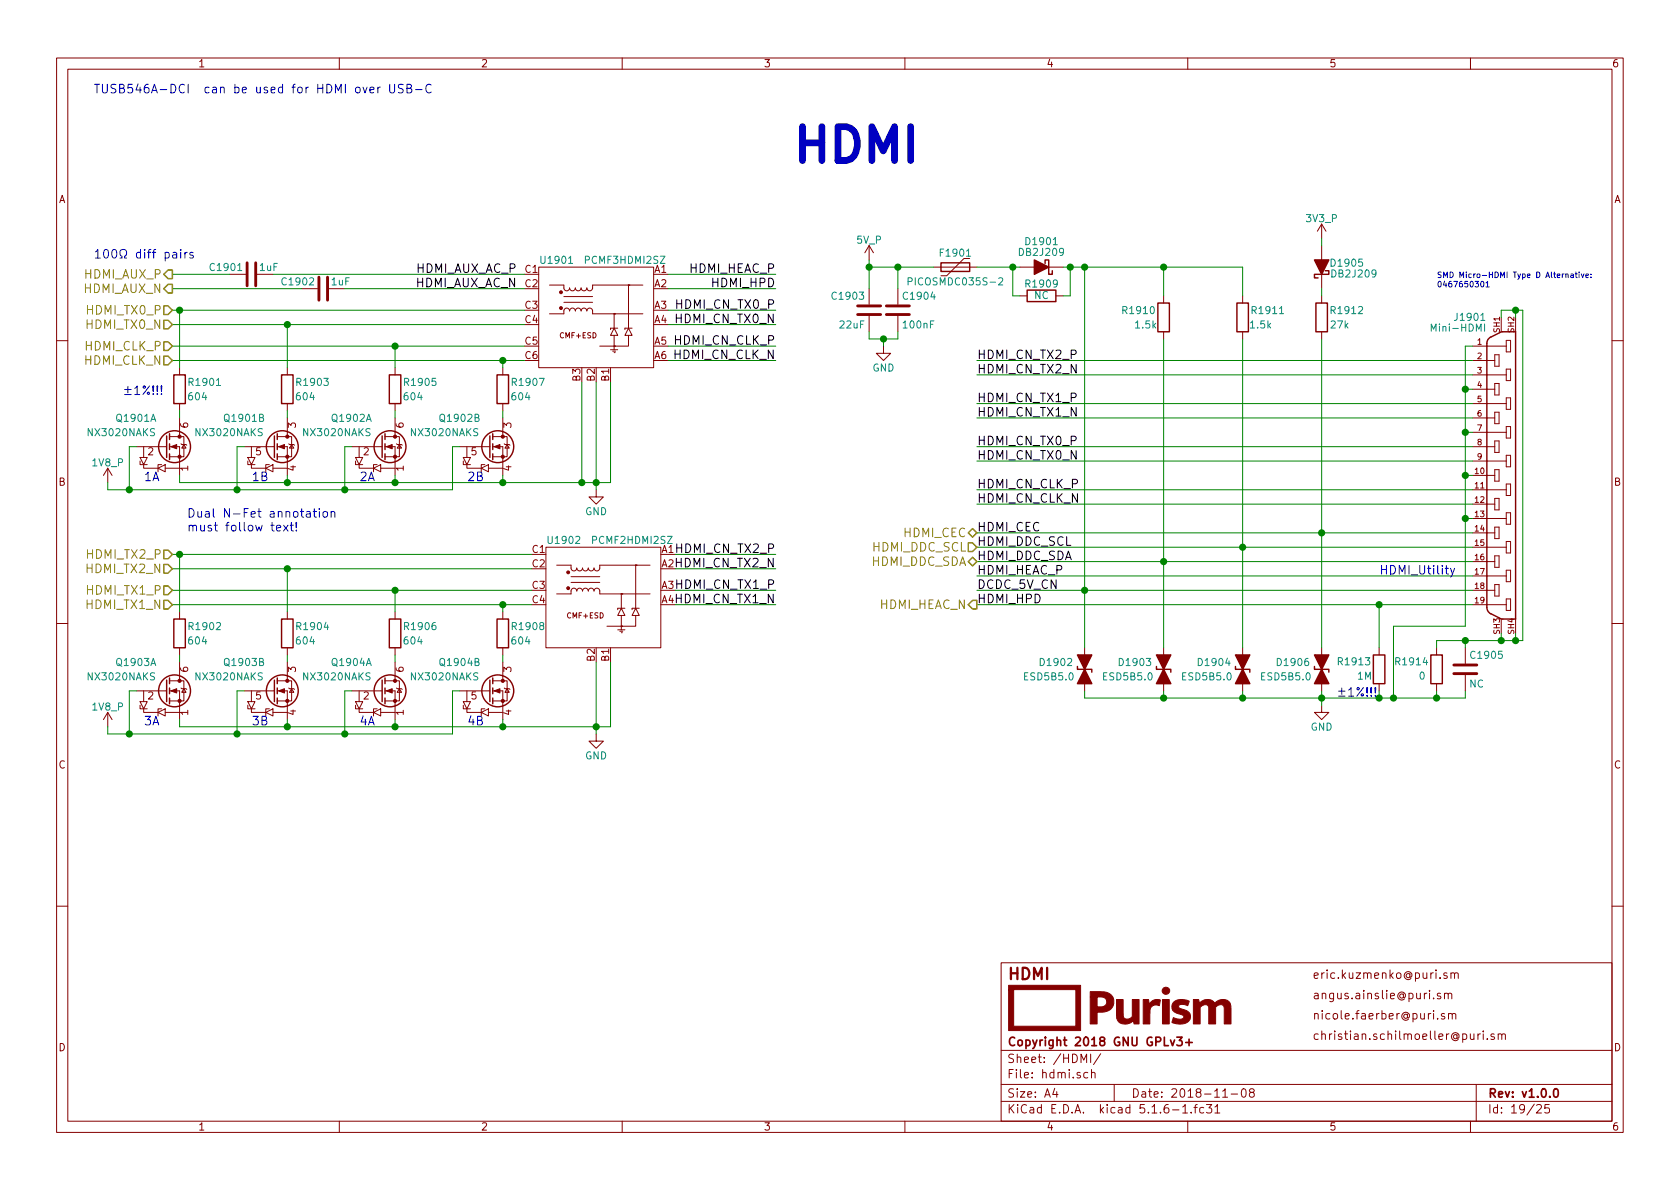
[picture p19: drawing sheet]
EESchema Schematic File Version 4
EELAYER 30 0
EELAYER END
$Descr A4 11693 8268
encoding utf-8
Sheet 19 25
Title "HDMI"
Date "2018-11-08"
Rev "v1.0.0"
Comp "Copyright 2018 GNU GPLv3+"
Comment1 "eric.kuzmenko@puri.sm"
Comment2 "angus.ainslie@puri.sm"
Comment3 "nicole.faerber@puri.sm"
Comment4 "christian.schilmoeller@puri.sm"
$EndDescr
$Comp
L dvk-mx8m-bsb:PCMF3HDMI2SZ U1901
U 1 1
P 4150 2200
F 0 "U1901" H 3875 2600 50  0000 C CNN
F 1 "PCMF3HDMI2SZ" H 4350 2600 50  0000 C CNN
F 2 "dvk-mx8m-bsb:PCMF3HDMI2S" V 4025 2285 50  0001 C CNN
F 3 "https://assets.nexperia.com/documents/data-sheet/PCMFXHDMI2S_SER.pdf" H 4025 2285 50  0001 C CNN
	1    4150 2200
	1    0    0    -1  
$EndComp
$Comp
L dvk-mx8m-bsb:PCMF2HDMI2SZ U1902
U 1 1
P 4200 4150
F 0 "U1902" H 3925 4550 50  0000 C CNN
F 1 "PCMF2HDMI2SZ" H 4400 4550 50  0000 C CNN
F 2 "dvk-mx8m-bsb:PCMF2HDMI2S" V 4075 4235 50  0001 C CNN
F 3 "https://assets.nexperia.com/documents/data-sheet/PCMFXHDMI2S_SER.pdf" H 4075 4235 50  0001 C CNN
	1    4200 4150
	1    0    0    -1  
$EndComp
$Comp
L dvk-mx8m-bsb:Q_NMOS_DUAL Q1901
U 1 1
P 1150 3100
F 0 "Q1901" H 800 3300 50  0000 L CNN
F 1 "NX3020NAKS" H 600 3200 50  0000 L CNN
F 2 "dvk-mx8m-bsb:6-TSSOP" H 1350 3200 50  0001 C CNN
F 3 "https://assets.nexperia.com/documents/data-sheet/NX3020NAKS.pdf" H 1150 3100 50  0001 C CNN
F 4 "NXP" H 1150 3100 60  0001 C CNN "MFG Name"
F 5 "NX3020NAKS" H 1150 3100 60  0001 C CNN "MFG Part Num"
F 6 "NX3020NAKS,115" H 1150 3100 60  0001 C CNN "Distrib PN"
F 7 "https://www.arrow.com/en/products/nx3020naks115/nexperia" H 1150 3100 60  0001 C CNN "Distrib Link"
F 8 "-" H 1150 3100 60  0001 C CNN "Tolerance"
F 9 "https://octopart.com/search?q=NX3020NAKS&start=0" H 1150 3100 60  0001 C CNN "Others"
	1    1150 3100
	1    0    0    -1  
$EndComp
$Comp
L Device:R R1901
U 1 1
P 1250 2700
F 0 "R1901" H 1425 2750 50  0000 C CNN
F 1 "604" H 1375 2650 50  0000 C CNN
F 2 "Resistor_SMD:R_0402_1005Metric" V 1180 2700 50  0001 C CNN
F 3 "" H 1250 2700 50  0001 C CNN
	1    1250 2700
	1    0    0    -1  
$EndComp
$Comp
L Device:R R1903
U 1 1
P 2000 2700
F 0 "R1903" H 2175 2750 50  0000 C CNN
F 1 "604" H 2125 2650 50  0000 C CNN
F 2 "Resistor_SMD:R_0402_1005Metric" V 1930 2700 50  0001 C CNN
F 3 "" H 2000 2700 50  0001 C CNN
	1    2000 2700
	1    0    0    -1  
$EndComp
$Comp
L Device:R R1905
U 1 1
P 2750 2700
F 0 "R1905" H 2925 2750 50  0000 C CNN
F 1 "604" H 2875 2650 50  0000 C CNN
F 2 "Resistor_SMD:R_0402_1005Metric" V 2680 2700 50  0001 C CNN
F 3 "" H 2750 2700 50  0001 C CNN
	1    2750 2700
	1    0    0    -1  
$EndComp
$Comp
L Device:R R1907
U 1 1
P 3500 2700
F 0 "R1907" H 3675 2750 50  0000 C CNN
F 1 "604" H 3625 2650 50  0000 C CNN
F 2 "Resistor_SMD:R_0402_1005Metric" V 3430 2700 50  0001 C CNN
F 3 "" H 3500 2700 50  0001 C CNN
	1    3500 2700
	1    0    0    -1  
$EndComp
$Comp
L dvk-mx8m-bsb:1V8_P #PWR01901
U 1 1
P 750 3350
F 0 "#PWR01901" H 750 3200 50  0001 C CNN
F 1 "1V8_P" H 750 3490 50  0000 C CNN
F 2 "" H 750 3350 50  0001 C CNN
F 3 "" H 750 3350 50  0001 C CNN
	1    750  3350
	1    0    0    -1  
$EndComp
$Comp
L Device:R R1902
U 1 1
P 1250 4400
F 0 "R1902" H 1425 4450 50  0000 C CNN
F 1 "604" H 1375 4350 50  0000 C CNN
F 2 "Resistor_SMD:R_0402_1005Metric" V 1180 4400 50  0001 C CNN
F 3 "" H 1250 4400 50  0001 C CNN
	1    1250 4400
	1    0    0    -1  
$EndComp
$Comp
L Device:R R1904
U 1 1
P 2000 4400
F 0 "R1904" H 2175 4450 50  0000 C CNN
F 1 "604" H 2125 4350 50  0000 C CNN
F 2 "Resistor_SMD:R_0402_1005Metric" V 1930 4400 50  0001 C CNN
F 3 "" H 2000 4400 50  0001 C CNN
	1    2000 4400
	1    0    0    -1  
$EndComp
$Comp
L Device:R R1906
U 1 1
P 2750 4400
F 0 "R1906" H 2925 4450 50  0000 C CNN
F 1 "604" H 2875 4350 50  0000 C CNN
F 2 "Resistor_SMD:R_0402_1005Metric" V 2680 4400 50  0001 C CNN
F 3 "" H 2750 4400 50  0001 C CNN
	1    2750 4400
	1    0    0    -1  
$EndComp
$Comp
L Device:R R1908
U 1 1
P 3500 4400
F 0 "R1908" H 3675 4450 50  0000 C CNN
F 1 "604" H 3625 4350 50  0000 C CNN
F 2 "Resistor_SMD:R_0402_1005Metric" V 3430 4400 50  0001 C CNN
F 3 "" H 3500 4400 50  0001 C CNN
	1    3500 4400
	1    0    0    -1  
$EndComp
$Comp
L dvk-mx8m-bsb:1V8_P #PWR01902
U 1 1
P 750 5050
F 0 "#PWR01902" H 750 4900 50  0001 C CNN
F 1 "1V8_P" H 750 5190 50  0000 C CNN
F 2 "" H 750 5050 50  0001 C CNN
F 3 "" H 750 5050 50  0001 C CNN
	1    750  5050
	1    0    0    -1  
$EndComp
Text Notes 850  2750 0    60   ~ 0
±1%!!!
$Comp
L power:GND #PWR01903
U 1 1
P 4150 3400
F 0 "#PWR01903" H 4150 3150 50  0001 C CNN
F 1 "GND" H 4150 3250 50  0000 C CNN
F 2 "" H 4150 3400 50  0001 C CNN
F 3 "" H 4150 3400 50  0001 C CNN
	1    4150 3400
	1    0    0    -1  
$EndComp
Text HLabel 1200 1900 0    60   Output ~ 0
HDMI_AUX_P
Text HLabel 1200 2000 0    60   Output ~ 0
HDMI_AUX_N
Text HLabel 1200 2150 0    60   Input ~ 0
HDMI_TX0_P
Text HLabel 1200 2250 0    60   Input ~ 0
HDMI_TX0_N
Text HLabel 1200 2400 0    60   Input ~ 0
HDMI_CLK_P
Text HLabel 1200 2500 0    60   Input ~ 0
HDMI_CLK_N
Text HLabel 1200 3850 0    60   Input ~ 0
HDMI_TX2_P
Text HLabel 1200 3950 0    60   Input ~ 0
HDMI_TX2_N
Text HLabel 1200 4100 0    60   Input ~ 0
HDMI_TX1_P
Text HLabel 1200 4200 0    60   Input ~ 0
HDMI_TX1_N
$Comp
L power:GND #PWR01904
U 1 1
P 4150 5100
F 0 "#PWR01904" H 4150 4850 50  0001 C CNN
F 1 "GND" H 4150 4950 50  0000 C CNN
F 2 "" H 4150 5100 50  0001 C CNN
F 3 "" H 4150 5100 50  0001 C CNN
	1    4150 5100
	1    0    0    -1  
$EndComp
Text Notes 650  650  0    60   ~ 0
TUSB546A-DCI  can be used for HDMI over USB-C
$Comp
L Device:Polyfuse F1901
U 1 1
P 6650 1850
F 0 "F1901" V 6550 1850 50  0000 C CNN
F 1 "PICOSMDC035S-2" V 6750 1850 50  0000 C CNN
F 2 "dvk-mx8m-bsb:Fuse_SMD0805_Reflow" H 6700 1650 50  0001 L CNN
F 3 "http://m.littelfuse.com/~/media/electronics/product_specifications/resettable_ptcs/littelfuse_ptc_picosmdc035s_2_product_specification.pdf.pdf" H 6650 1850 50  0001 C CNN
F 4 "Littlefuse" V 6650 1850 60  0001 C CNN "MFG Name"
F 5 "PICOSMDC035S-2" V 6650 1850 60  0001 C CNN "MFG Part Num"
F 6 "PICOSMDC035S-2" V 6650 1850 60  0001 C CNN "Distrib PN"
F 7 "https://www.arrow.com/en/products/picosmdc035s-2/littelfuse" V 6650 1850 60  0001 C CNN "Distrib Link"
F 8 "-" V 6650 1850 60  0001 C CNN "Tolerance"
F 9 "https://octopart.com/search?q=PICOSMDC035S&start=0" V 6650 1850 60  0001 C CNN "Others"
	1    6650 1850
	0    1    1    0   
$EndComp
Text Notes 650  1800 0    60   ~ 0
100Ω diff pairs
$Comp
L power:GND #PWR01908
U 1 1
P 9200 4900
F 0 "#PWR01908" H 9200 4650 50  0001 C CNN
F 1 "GND" H 9200 4750 50  0000 C CNN
F 2 "" H 9200 4900 50  0001 C CNN
F 3 "" H 9200 4900 50  0001 C CNN
	1    9200 4900
	1    0    0    -1  
$EndComp
$Comp
L Device:C C1905
U 1 1
P 10200 4650
F 0 "C1905" H 10225 4750 50  0000 L CNN
F 1 "NC" H 10225 4550 50  0000 L CNN
F 2 "Capacitor_SMD:C_0402_1005Metric" H 10238 4500 50  0001 C CNN
F 3 "" H 10200 4650 50  0001 C CNN
	1    10200 4650
	1    0    0    -1  
$EndComp
$Comp
L Device:R R1914
U 1 1
P 10000 4650
F 0 "R1914" H 10175 4600 50  0000 C CNN
F 1 "0" H 10100 4700 50  0000 C CNN
F 2 "Resistor_SMD:R_0402_1005Metric" V 9930 4650 50  0001 C CNN
F 3 "" H 10000 4650 50  0001 C CNN
	1    10000 4650
	-1   0    0    1   
$EndComp
$Comp
L Device:R R1913
U 1 1
P 9600 4650
F 0 "R1913" H 9775 4600 50  0000 C CNN
F 1 "1M" H 9700 4700 50  0000 C CNN
F 2 "Resistor_SMD:R_0402_1005Metric" V 9530 4650 50  0001 C CNN
F 3 "" H 9600 4650 50  0001 C CNN
	1    9600 4650
	-1   0    0    1   
$EndComp
Text Label 6800 4000 0    60   ~ 0
HDMI_HEAC_P
Text Label 6800 2500 0    60   ~ 0
HDMI_CN_TX2_P
Text Label 6800 2600 0    60   ~ 0
HDMI_CN_TX2_N
Text Label 6800 2800 0    60   ~ 0
HDMI_CN_TX1_P
Text Label 6800 2900 0    60   ~ 0
HDMI_CN_TX1_N
Text Label 6800 3100 0    60   ~ 0
HDMI_CN_TX0_P
Text Label 6800 3200 0    60   ~ 0
HDMI_CN_TX0_N
Text Label 6800 3400 0    60   ~ 0
HDMI_CN_CLK_P
Text Label 6800 3500 0    60   ~ 0
HDMI_CN_CLK_N
Text HLabel 6800 3700 0    60   BiDi ~ 0
HDMI_CEC
Text HLabel 6800 3800 0    60   Input ~ 0
HDMI_DDC_SCL
Text HLabel 6800 3900 0    60   BiDi ~ 0
HDMI_DDC_SDA
Text Label 6800 4100 0    60   ~ 0
DCDC_5V_CN
Text Label 6800 3700 0    60   ~ 0
HDMI_CEC
Text Label 6800 3800 0    60   ~ 0
HDMI_DDC_SCL
Text Label 6800 3900 0    60   ~ 0
HDMI_DDC_SDA
Text Label 6800 4200 0    60   ~ 0
HDMI_HPD
Text Notes 9300 4850 0    60   ~ 0
±1%!!!
$Comp
L Device:R R1909
U 1 1
P 7250 2050
F 0 "R1909" V 7330 2050 50  0000 C CNN
F 1 "NC" V 7250 2050 50  0000 C CNN
F 2 "Resistor_SMD:R_0402_1005Metric" V 7180 2050 50  0001 C CNN
F 3 "" H 7250 2050 50  0001 C CNN
	1    7250 2050
	0    -1   -1   0   
$EndComp
$Comp
L Device:C C1904
U 1 1
P 6250 2150
F 0 "C1904" H 6275 2250 50  0000 L CNN
F 1 "100nF" H 6275 2050 50  0000 L CNN
F 2 "Capacitor_SMD:C_0402_1005Metric" H 6288 2000 50  0001 C CNN
F 3 "" H 6250 2150 50  0001 C CNN
	1    6250 2150
	1    0    0    -1  
$EndComp
$Comp
L power:GND #PWR01906
U 1 1
P 6150 2400
F 0 "#PWR01906" H 6150 2150 50  0001 C CNN
F 1 "GND" H 6150 2250 50  0000 C CNN
F 2 "" H 6150 2400 50  0001 C CNN
F 3 "" H 6150 2400 50  0001 C CNN
	1    6150 2400
	1    0    0    -1  
$EndComp
$Comp
L Device:R R1910
U 1 1
P 8100 2200
F 0 "R1910" H 8275 2250 50  0000 C CNN
F 1 "1.5k" H 8225 2150 50  0000 C CNN
F 2 "Resistor_SMD:R_0402_1005Metric" V 8030 2200 50  0001 C CNN
F 3 "" H 8100 2200 50  0001 C CNN
	1    8100 2200
	-1   0    0    -1  
$EndComp
$Comp
L Device:R R1911
U 1 1
P 8650 2200
F 0 "R1911" H 8825 2250 50  0000 C CNN
F 1 "1.5k" H 8775 2150 50  0000 C CNN
F 2 "Resistor_SMD:R_0402_1005Metric" V 8580 2200 50  0001 C CNN
F 3 "" H 8650 2200 50  0001 C CNN
	1    8650 2200
	1    0    0    -1  
$EndComp
$Comp
L Device:R R1912
U 1 1
P 9200 2200
F 0 "R1912" H 9375 2250 50  0000 C CNN
F 1 "27k" H 9325 2150 50  0000 C CNN
F 2 "Resistor_SMD:R_0402_1005Metric" V 9130 2200 50  0001 C CNN
F 3 "" H 9200 2200 50  0001 C CNN
	1    9200 2200
	1    0    0    -1  
$EndComp
$Comp
L dvk-mx8m-bsb:3V3_P #PWR01907
U 1 1
P 9200 1650
F 0 "#PWR01907" H 9200 1500 50  0001 C CNN
F 1 "3V3_P" H 9200 1790 50  0000 C CNN
F 2 "" H 9200 1650 50  0001 C CNN
F 3 "" H 9200 1650 50  0001 C CNN
	1    9200 1650
	1    0    0    -1  
$EndComp
Text Label 5400 1900 2    60   ~ 0
HDMI_HEAC_P
Text Label 5400 2000 2    60   ~ 0
HDMI_HPD
Text Label 5400 2150 2    60   ~ 0
HDMI_CN_TX0_P
Text Label 5400 2250 2    60   ~ 0
HDMI_CN_TX0_N
Text Label 5400 2400 2    60   ~ 0
HDMI_CN_CLK_P
Text Label 5400 2500 2    60   ~ 0
HDMI_CN_CLK_N
Text Label 5400 3850 2    60   ~ 0
HDMI_CN_TX2_P
Text Label 5400 3950 2    60   ~ 0
HDMI_CN_TX2_N
Text Label 5400 4100 2    60   ~ 0
HDMI_CN_TX1_P
Text Label 5400 4200 2    60   ~ 0
HDMI_CN_TX1_N
Text Notes 10000 2000 0    39   ~ 0
SMD Micro-HDMI Type D Alternative:\n0467650301
$Comp
L dvk-mx8m-bsb:5V_P #PWR01905
U 1 1
P 6050 1800
F 0 "#PWR01905" H 6050 1650 50  0001 C CNN
F 1 "5V_P" H 6050 1940 50  0000 C CNN
F 2 "" H 6050 1800 50  0001 C CNN
F 3 "" H 6050 1800 50  0001 C CNN
	1    6050 1800
	1    0    0    -1  
$EndComp
$Comp
L Device:D_Schottky_ALT D1901
U 1 1
P 7250 1850
F 0 "D1901" H 7250 1675 50  0000 C CNN
F 1 "DB2J209" H 7250 1750 50  0000 C CNN
F 2 "dvk-mx8m-bsb:SMini2-F5-B" H 7250 1850 50  0001 C CNN
F 3 "https://industrial.panasonic.com/content/data/SC/ds/ds4/DB2J20900L_E.pdf" H 7250 1850 50  0001 C CNN
F 4 "Panasonic" V 7250 1850 60  0001 C CNN "MFG Name"
F 5 "DB2J20900L" V 7250 1850 60  0001 C CNN "MFG Part Num"
F 6 "667-DB2J20900L" V 7250 1850 60  0001 C CNN "Distrib PN"
F 7 "https://www.mouser.com/ProductDetail/Panasonic/DB2J20900L?qs=%2fha2pyFaduhbcITEqrxj3eM%252bYzwxAPmbxHAZ9Z3k%2f8Tl0%2fG3TiNLEw%3d%3d&utm_source=octopart&utm_medium=aggregator&utm_campaign=667-DB2J20900L&utm_content=Panasonic" V 7250 1850 60  0001 C CNN "Distrib Link"
F 8 "-" V 7250 1850 60  0001 C CNN "Tolerance"
F 9 "https://www.digikey.com/products/en/discrete-semiconductor-products/diodes-rectifiers-single/280" V 7250 1850 60  0001 C CNN "Others"
	1    7250 1850
	-1   0    0    1   
$EndComp
$Comp
L Device:D_Schottky_ALT D1905
U 1 1
P 9200 1850
F 0 "D1905" V 9225 1675 50  0000 C CNN
F 1 "DB2J209" V 9150 1625 50  0000 C CNN
F 2 "dvk-mx8m-bsb:SMini2-F5-B" H 9200 1850 50  0001 C CNN
F 3 "https://industrial.panasonic.com/content/data/SC/ds/ds4/DB2J20900L_E.pdf" H 9200 1850 50  0001 C CNN
F 4 "Panasonic" V 9200 1850 60  0001 C CNN "MFG Name"
F 5 "DB2J20900L" V 9200 1850 60  0001 C CNN "MFG Part Num"
F 6 "667-DB2J20900L" V 9200 1850 60  0001 C CNN "Distrib PN"
F 7 "https://www.mouser.com/ProductDetail/Panasonic/DB2J20900L?qs=%2fha2pyFaduhbcITEqrxj3eM%252bYzwxAPmbxHAZ9Z3k%2f8Tl0%2fG3TiNLEw%3d%3d&utm_source=octopart&utm_medium=aggregator&utm_campaign=667-DB2J20900L&utm_content=Panasonic" V 9200 1850 60  0001 C CNN "Distrib Link"
F 8 "-" V 9200 1850 60  0001 C CNN "Tolerance"
F 9 "https://www.digikey.com/products/en/discrete-semiconductor-products/diodes-rectifiers-single/280" V 9200 1850 60  0001 C CNN "Others"
	1    9200 1850
	0    -1   -1   0   
$EndComp
$Comp
L Device:D_TVS_ALT D1902
U 1 1
P 7550 4650
F 0 "D1902" V 7500 4450 50  0000 C CNN
F 1 "ESD5B5.0" V 7600 4400 50  0000 C CNN
F 2 "dvk-mx8m-bsb:SOD-523_Case-502" H 7550 4650 50  0001 C CNN
F 3 "http://www.onsemi.com/pub/Collateral/ESD5B5.0ST1-D.PDF" H 7550 4650 50  0001 C CNN
F 4 "ON Semiconductor" V 7550 4650 60  0001 C CNN "MFG Name"
F 5 "ESD5B5.0ST1G" V 7550 4650 60  0001 C CNN "MFG Part Num"
F 6 "10N9401" V 7550 4650 60  0001 C CNN "Distrib PN"
F 7 "http://www.newark.com/on-semiconductor/esd5b5-0st1g/tvs-diode-50w-5v-sod-523/dp/10N9401?st=ESD5B5.0ST1G" V 7550 4650 60  0001 C CNN "Distrib Link"
F 8 "-" V 7550 4650 60  0001 C CNN "Tolerance"
F 9 "https://octopart.com/search?q=ESD5B5.0ST1G&start=0" V 7550 4650 60  0001 C CNN "Others"
	1    7550 4650
	0    1    1    0   
$EndComp
$Comp
L Device:D_TVS_ALT D1903
U 1 1
P 8100 4650
F 0 "D1903" V 8050 4450 50  0000 C CNN
F 1 "ESD5B5.0" V 8150 4400 50  0000 C CNN
F 2 "dvk-mx8m-bsb:SOD-523_Case-502" H 8100 4650 50  0001 C CNN
F 3 "http://www.onsemi.com/pub/Collateral/ESD5B5.0ST1-D.PDF" H 8100 4650 50  0001 C CNN
F 4 "ON Semiconductor" V 8100 4650 60  0001 C CNN "MFG Name"
F 5 "ESD5B5.0ST1G" V 8100 4650 60  0001 C CNN "MFG Part Num"
F 6 "10N9401" V 8100 4650 60  0001 C CNN "Distrib PN"
F 7 "http://www.newark.com/on-semiconductor/esd5b5-0st1g/tvs-diode-50w-5v-sod-523/dp/10N9401?st=ESD5B5.0ST1G" V 8100 4650 60  0001 C CNN "Distrib Link"
F 8 "-" V 8100 4650 60  0001 C CNN "Tolerance"
F 9 "https://octopart.com/search?q=ESD5B5.0ST1G&start=0" V 8100 4650 60  0001 C CNN "Others"
	1    8100 4650
	0    1    1    0   
$EndComp
$Comp
L Device:D_TVS_ALT D1904
U 1 1
P 8650 4650
F 0 "D1904" V 8600 4450 50  0000 C CNN
F 1 "ESD5B5.0" V 8700 4400 50  0000 C CNN
F 2 "dvk-mx8m-bsb:SOD-523_Case-502" H 8650 4650 50  0001 C CNN
F 3 "http://www.onsemi.com/pub/Collateral/ESD5B5.0ST1-D.PDF" H 8650 4650 50  0001 C CNN
F 4 "ON Semiconductor" V 8650 4650 60  0001 C CNN "MFG Name"
F 5 "ESD5B5.0ST1G" V 8650 4650 60  0001 C CNN "MFG Part Num"
F 6 "10N9401" V 8650 4650 60  0001 C CNN "Distrib PN"
F 7 "http://www.newark.com/on-semiconductor/esd5b5-0st1g/tvs-diode-50w-5v-sod-523/dp/10N9401?st=ESD5B5.0ST1G" V 8650 4650 60  0001 C CNN "Distrib Link"
F 8 "-" V 8650 4650 60  0001 C CNN "Tolerance"
F 9 "https://octopart.com/search?q=ESD5B5.0ST1G&start=0" V 8650 4650 60  0001 C CNN "Others"
	1    8650 4650
	0    1    1    0   
$EndComp
$Comp
L Device:D_TVS_ALT D1906
U 1 1
P 9200 4650
F 0 "D1906" V 9150 4450 50  0000 C CNN
F 1 "ESD5B5.0" V 9250 4400 50  0000 C CNN
F 2 "dvk-mx8m-bsb:SOD-523_Case-502" H 9200 4650 50  0001 C CNN
F 3 "http://www.onsemi.com/pub/Collateral/ESD5B5.0ST1-D.PDF" H 9200 4650 50  0001 C CNN
F 4 "ON Semiconductor" V 9200 4650 60  0001 C CNN "MFG Name"
F 5 "ESD5B5.0ST1G" V 9200 4650 60  0001 C CNN "MFG Part Num"
F 6 "10N9401" V 9200 4650 60  0001 C CNN "Distrib PN"
F 7 "http://www.newark.com/on-semiconductor/esd5b5-0st1g/tvs-diode-50w-5v-sod-523/dp/10N9401?st=ESD5B5.0ST1G" V 9200 4650 60  0001 C CNN "Distrib Link"
F 8 "-" V 9200 4650 60  0001 C CNN "Tolerance"
F 9 "https://octopart.com/search?q=ESD5B5.0ST1G&start=0" V 9200 4650 60  0001 C CNN "Others"
	1    9200 4650
	0    1    1    0   
$EndComp
$Comp
L dvk-mx8m-bsb:Q_NMOS_DUAL Q1901
U 2 1
P 1900 3100
F 0 "Q1901" H 1550 3300 50  0000 L CNN
F 1 "NX3020NAKS" H 1350 3200 50  0000 L CNN
F 2 "dvk-mx8m-bsb:6-TSSOP" H 2100 3200 50  0001 C CNN
F 3 "https://assets.nexperia.com/documents/data-sheet/NX3020NAKS.pdf" H 1900 3100 50  0001 C CNN
F 4 "NXP" H 1900 3100 60  0001 C CNN "MFG Name"
F 5 "NX3020NAKS" H 1900 3100 60  0001 C CNN "MFG Part Num"
F 6 "NX3020NAKS,115" H 1900 3100 60  0001 C CNN "Distrib PN"
F 7 "https://www.arrow.com/en/products/nx3020naks115/nexperia" H 1900 3100 60  0001 C CNN "Distrib Link"
F 8 "-" H 1900 3100 60  0001 C CNN "Tolerance"
F 9 "https://octopart.com/search?q=NX3020NAKS&start=0" H 1900 3100 60  0001 C CNN "Others"
	2    1900 3100
	1    0    0    -1  
$EndComp
$Comp
L dvk-mx8m-bsb:Q_NMOS_DUAL Q1903
U 1 1
P 1150 4800
F 0 "Q1903" H 800 5000 50  0000 L CNN
F 1 "NX3020NAKS" H 600 4900 50  0000 L CNN
F 2 "dvk-mx8m-bsb:6-TSSOP" H 1350 4900 50  0001 C CNN
F 3 "https://assets.nexperia.com/documents/data-sheet/NX3020NAKS.pdf" H 1150 4800 50  0001 C CNN
F 4 "NXP" H 1150 4800 60  0001 C CNN "MFG Name"
F 5 "NX3020NAKS" H 1150 4800 60  0001 C CNN "MFG Part Num"
F 6 "NX3020NAKS,115" H 1150 4800 60  0001 C CNN "Distrib PN"
F 7 "https://www.arrow.com/en/products/nx3020naks115/nexperia" H 1150 4800 60  0001 C CNN "Distrib Link"
F 8 "-" H 1150 4800 60  0001 C CNN "Tolerance"
F 9 "https://octopart.com/search?q=NX3020NAKS&start=0" H 1150 4800 60  0001 C CNN "Others"
	1    1150 4800
	1    0    0    -1  
$EndComp
$Comp
L dvk-mx8m-bsb:Q_NMOS_DUAL Q1902
U 1 1
P 2650 3100
F 0 "Q1902" H 2300 3300 50  0000 L CNN
F 1 "NX3020NAKS" H 2100 3200 50  0000 L CNN
F 2 "dvk-mx8m-bsb:6-TSSOP" H 2850 3200 50  0001 C CNN
F 3 "https://assets.nexperia.com/documents/data-sheet/NX3020NAKS.pdf" H 2650 3100 50  0001 C CNN
F 4 "NXP" H 2650 3100 60  0001 C CNN "MFG Name"
F 5 "NX3020NAKS" H 2650 3100 60  0001 C CNN "MFG Part Num"
F 6 "NX3020NAKS,115" H 2650 3100 60  0001 C CNN "Distrib PN"
F 7 "https://www.arrow.com/en/products/nx3020naks115/nexperia" H 2650 3100 60  0001 C CNN "Distrib Link"
F 8 "-" H 2650 3100 60  0001 C CNN "Tolerance"
F 9 "https://octopart.com/search?q=NX3020NAKS&start=0" H 2650 3100 60  0001 C CNN "Others"
	1    2650 3100
	1    0    0    -1  
$EndComp
$Comp
L dvk-mx8m-bsb:Q_NMOS_DUAL Q1904
U 1 1
P 2650 4800
F 0 "Q1904" H 2300 5000 50  0000 L CNN
F 1 "NX3020NAKS" H 2100 4900 50  0000 L CNN
F 2 "dvk-mx8m-bsb:6-TSSOP" H 2850 4900 50  0001 C CNN
F 3 "https://assets.nexperia.com/documents/data-sheet/NX3020NAKS.pdf" H 2650 4800 50  0001 C CNN
F 4 "NXP" H 2650 4800 60  0001 C CNN "MFG Name"
F 5 "NX3020NAKS" H 2650 4800 60  0001 C CNN "MFG Part Num"
F 6 "NX3020NAKS,115" H 2650 4800 60  0001 C CNN "Distrib PN"
F 7 "https://www.arrow.com/en/products/nx3020naks115/nexperia" H 2650 4800 60  0001 C CNN "Distrib Link"
F 8 "-" H 2650 4800 60  0001 C CNN "Tolerance"
F 9 "https://octopart.com/search?q=NX3020NAKS&start=0" H 2650 4800 60  0001 C CNN "Others"
	1    2650 4800
	1    0    0    -1  
$EndComp
$Comp
L dvk-mx8m-bsb:Q_NMOS_DUAL Q1903
U 2 1
P 1900 4800
F 0 "Q1903" H 1550 5000 50  0000 L CNN
F 1 "NX3020NAKS" H 1350 4900 50  0000 L CNN
F 2 "dvk-mx8m-bsb:6-TSSOP" H 2100 4900 50  0001 C CNN
F 3 "https://assets.nexperia.com/documents/data-sheet/NX3020NAKS.pdf" H 1900 4800 50  0001 C CNN
F 4 "NXP" H 1900 4800 60  0001 C CNN "MFG Name"
F 5 "NX3020NAKS" H 1900 4800 60  0001 C CNN "MFG Part Num"
F 6 "NX3020NAKS,115" H 1900 4800 60  0001 C CNN "Distrib PN"
F 7 "https://www.arrow.com/en/products/nx3020naks115/nexperia" H 1900 4800 60  0001 C CNN "Distrib Link"
F 8 "-" H 1900 4800 60  0001 C CNN "Tolerance"
F 9 "https://octopart.com/search?q=NX3020NAKS&start=0" H 1900 4800 60  0001 C CNN "Others"
	2    1900 4800
	1    0    0    -1  
$EndComp
$Comp
L dvk-mx8m-bsb:Q_NMOS_DUAL Q1902
U 2 1
P 3400 3100
F 0 "Q1902" H 3050 3300 50  0000 L CNN
F 1 "NX3020NAKS" H 2850 3200 50  0000 L CNN
F 2 "dvk-mx8m-bsb:6-TSSOP" H 3600 3200 50  0001 C CNN
F 3 "https://assets.nexperia.com/documents/data-sheet/NX3020NAKS.pdf" H 3400 3100 50  0001 C CNN
F 4 "NXP" H 3400 3100 60  0001 C CNN "MFG Name"
F 5 "NX3020NAKS" H 3400 3100 60  0001 C CNN "MFG Part Num"
F 6 "NX3020NAKS,115" H 3400 3100 60  0001 C CNN "Distrib PN"
F 7 "https://www.arrow.com/en/products/nx3020naks115/nexperia" H 3400 3100 60  0001 C CNN "Distrib Link"
F 8 "-" H 3400 3100 60  0001 C CNN "Tolerance"
F 9 "https://octopart.com/search?q=NX3020NAKS&start=0" H 3400 3100 60  0001 C CNN "Others"
	2    3400 3100
	1    0    0    -1  
$EndComp
$Comp
L dvk-mx8m-bsb:Q_NMOS_DUAL Q1904
U 2 1
P 3400 4800
F 0 "Q1904" H 3050 5000 50  0000 L CNN
F 1 "NX3020NAKS" H 2850 4900 50  0000 L CNN
F 2 "dvk-mx8m-bsb:6-TSSOP" H 3600 4900 50  0001 C CNN
F 3 "https://assets.nexperia.com/documents/data-sheet/NX3020NAKS.pdf" H 3400 4800 50  0001 C CNN
F 4 "NXP" H 3400 4800 60  0001 C CNN "MFG Name"
F 5 "NX3020NAKS" H 3400 4800 60  0001 C CNN "MFG Part Num"
F 6 "NX3020NAKS,115" H 3400 4800 60  0001 C CNN "Distrib PN"
F 7 "https://www.arrow.com/en/products/nx3020naks115/nexperia" H 3400 4800 60  0001 C CNN "Distrib Link"
F 8 "-" H 3400 4800 60  0001 C CNN "Tolerance"
F 9 "https://octopart.com/search?q=NX3020NAKS&start=0" H 3400 4800 60  0001 C CNN "Others"
	2    3400 4800
	1    0    0    -1  
$EndComp
Text Notes 1000 3350 0    60   ~ 0
1A
Text Notes 1750 3350 0    60   ~ 0
1B
Text Notes 2500 3350 0    60   ~ 0
2A
Text Notes 3250 3350 0    60   ~ 0
2B
Text Notes 1000 5050 0    60   ~ 0
3A
Text Notes 1750 5050 0    60   ~ 0
3B
Text Notes 2500 5050 0    60   ~ 0
4A
Text Notes 3250 5050 0    60   ~ 0
4B
Text Notes 1300 3700 0    60   ~ 0
Dual N-Fet annotation\nmust follow text!
Connection ~ 8100 1850
Connection ~ 7550 1850
Wire Wire Line
	7400 1850 7450 1850
Connection ~ 10550 2150
Wire Wire Line
	10550 2200 10550 2150
Connection ~ 10550 4450
Wire Wire Line
	10550 4400 10550 4450
Connection ~ 10450 4450
Wire Wire Line
	10450 4400 10450 4450
Wire Wire Line
	10600 4450 10600 2150
Wire Wire Line
	10600 2150 10550 2150
Wire Wire Line
	10450 2150 10450 2200
Wire Wire Line
	4700 4200 5400 4200
Wire Wire Line
	4700 4100 5400 4100
Wire Wire Line
	4700 3950 5400 3950
Wire Wire Line
	4700 3850 5400 3850
Wire Wire Line
	4650 2500 5400 2500
Wire Wire Line
	4650 2400 5400 2400
Wire Wire Line
	4650 2250 5400 2250
Wire Wire Line
	4650 2150 5400 2150
Wire Wire Line
	4650 2000 5400 2000
Wire Wire Line
	4650 1900 5400 1900
Wire Wire Line
	9200 2000 9200 2050
Wire Wire Line
	9200 1650 9200 1700
Wire Wire Line
	8650 1850 8650 2050
Wire Wire Line
	8100 1850 8100 2050
Connection ~ 7450 1850
Wire Wire Line
	7450 2050 7450 1850
Wire Wire Line
	7400 2050 7450 2050
Connection ~ 7050 1850
Wire Wire Line
	7050 2050 7050 1850
Wire Wire Line
	7100 2050 7050 2050
Wire Wire Line
	6800 1850 7050 1850
Connection ~ 6050 1850
Connection ~ 6150 2350
Wire Wire Line
	6150 2400 6150 2350
Wire Wire Line
	6250 2350 6250 2300
Wire Wire Line
	6050 2350 6150 2350
Wire Wire Line
	6050 2300 6050 2350
Connection ~ 6250 1850
Wire Wire Line
	6250 2000 6250 1850
Wire Wire Line
	6050 1800 6050 1850
Wire Wire Line
	6050 1850 6250 1850
Wire Wire Line
	10250 3500 6800 3500
Wire Wire Line
	10250 3400 6800 3400
Wire Wire Line
	10250 3200 6800 3200
Wire Wire Line
	10250 3100 6800 3100
Wire Wire Line
	10250 2900 6800 2900
Wire Wire Line
	10250 2800 6800 2800
Wire Wire Line
	10250 2600 6800 2600
Wire Wire Line
	6800 2500 10250 2500
Wire Wire Line
	10250 4000 6800 4000
Wire Wire Line
	6800 4200 9600 4200
Connection ~ 8100 4850
Wire Wire Line
	7550 4850 8100 4850
Wire Wire Line
	7550 4800 7550 4850
Connection ~ 10000 4850
Wire Wire Line
	10000 4850 10000 4800
Connection ~ 9600 4850
Wire Wire Line
	9600 4850 9600 4800
Connection ~ 9200 4850
Wire Wire Line
	9200 4800 9200 4850
Connection ~ 8650 4850
Wire Wire Line
	8650 4850 8650 4800
Wire Wire Line
	10200 4850 10200 4800
Wire Wire Line
	8100 4800 8100 4850
Connection ~ 10200 4450
Wire Wire Line
	10000 4450 10000 4500
Wire Wire Line
	10000 4450 10200 4450
Wire Wire Line
	1250 3350 2000 3350
Wire Wire Line
	1250 5050 2000 5050
Wire Wire Line
	4150 4600 4150 5050
Connection ~ 4150 5050
Wire Wire Line
	4250 5050 4250 4600
Connection ~ 3500 4200
Wire Wire Line
	3500 4250 3500 4200
Connection ~ 2750 4100
Wire Wire Line
	2750 4250 2750 4100
Connection ~ 2000 3950
Wire Wire Line
	2000 4250 2000 3950
Connection ~ 1250 3850
Wire Wire Line
	1250 4250 1250 3850
Wire Wire Line
	1200 4200 3500 4200
Wire Wire Line
	1200 4100 2750 4100
Wire Wire Line
	1200 3950 2000 3950
Wire Wire Line
	1200 3850 1250 3850
Connection ~ 4050 3350
Wire Wire Line
	4050 3350 4050 2650
Connection ~ 4150 3350
Wire Wire Line
	4150 2650 4150 3350
Wire Wire Line
	4250 3350 4250 2650
Connection ~ 3500 2500
Wire Wire Line
	3500 2550 3500 2500
Connection ~ 2750 2400
Wire Wire Line
	2750 2550 2750 2400
Connection ~ 2000 2250
Wire Wire Line
	2000 2550 2000 2250
Connection ~ 1250 2150
Wire Wire Line
	1250 2550 1250 2150
Wire Wire Line
	1200 2500 3500 2500
Wire Wire Line
	1200 2400 2750 2400
Wire Wire Line
	1200 2250 2000 2250
Wire Wire Line
	1200 2150 1250 2150
Wire Wire Line
	750  5100 900  5100
Connection ~ 900  5100
Wire Wire Line
	900  4800 900  5100
Wire Wire Line
	950  4800 900  4800
Connection ~ 1650 5100
Wire Wire Line
	1650 4800 1650 5100
Wire Wire Line
	1700 4800 1650 4800
Connection ~ 2400 5100
Wire Wire Line
	2400 4800 2400 5100
Wire Wire Line
	2450 4800 2400 4800
Wire Wire Line
	3150 4800 3200 4800
Wire Wire Line
	3150 5100 3150 4800
Wire Wire Line
	750  5050 750  5100
Wire Wire Line
	3500 4600 3500 4550
Wire Wire Line
	2750 4600 2750 4550
Wire Wire Line
	2000 4600 2000 4550
Wire Wire Line
	1250 4600 1250 4550
Connection ~ 3500 5050
Wire Wire Line
	3500 5050 3500 5000
Connection ~ 2750 5050
Wire Wire Line
	2750 5050 2750 5000
Connection ~ 2000 5050
Wire Wire Line
	2000 5000 2000 5050
Wire Wire Line
	1250 5000 1250 5050
Wire Wire Line
	750  3400 900  3400
Connection ~ 900  3400
Wire Wire Line
	900  3100 900  3400
Wire Wire Line
	950  3100 900  3100
Connection ~ 1650 3400
Wire Wire Line
	1650 3100 1650 3400
Wire Wire Line
	1700 3100 1650 3100
Connection ~ 2400 3400
Wire Wire Line
	2400 3100 2400 3400
Wire Wire Line
	2450 3100 2400 3100
Wire Wire Line
	3150 3100 3200 3100
Wire Wire Line
	3150 3400 3150 3100
Wire Wire Line
	750  3350 750  3400
Wire Wire Line
	3500 2900 3500 2850
Wire Wire Line
	2750 2900 2750 2850
Wire Wire Line
	2000 2900 2000 2850
Wire Wire Line
	1250 2900 1250 2850
Connection ~ 3500 3350
Wire Wire Line
	3500 3350 3500 3300
Connection ~ 2750 3350
Wire Wire Line
	2750 3350 2750 3300
Connection ~ 2000 3350
Wire Wire Line
	2000 3300 2000 3350
Wire Wire Line
	1250 3300 1250 3350
Text Notes 5500 1150 0    236  ~ 47
HDMI
$Comp
L Device:C C1901
U 1 1
P 1750 1900
F 0 "C1901" V 1700 1600 50  0000 L CNN
F 1 "1uF" V 1700 1950 50  0000 L CNN
F 2 "Capacitor_SMD:C_0402_1005Metric" H 1788 1750 50  0001 C CNN
F 3 "" H 1750 1900 50  0001 C CNN
	1    1750 1900
	0    1    1    0   
$EndComp
$Comp
L Device:C C1902
U 1 1
P 2250 2000
F 0 "C1902" V 2200 1700 50  0000 L CNN
F 1 "1uF" V 2200 2050 50  0000 L CNN
F 2 "Capacitor_SMD:C_0402_1005Metric" H 2288 1850 50  0001 C CNN
F 3 "" H 2250 2000 50  0001 C CNN
	1    2250 2000
	0    1    1    0   
$EndComp
Wire Wire Line
	1200 1900 1600 1900
Wire Wire Line
	1200 2000 2100 2000
Wire Wire Line
	1900 1900 3650 1900
Wire Wire Line
	2400 2000 3650 2000
$Comp
L Device:C C1903
U 1 1
P 6050 2150
F 0 "C1903" H 6075 2250 50  0000 L CNN
F 1 "22uF" H 6075 2050 50  0000 L CNN
F 2 "Capacitor_SMD:C_0603_1608Metric" H 6088 2000 50  0001 C CNN
F 3 "http://www.samsungsem.com/kr/support/product-search/mlcc/__icsFiles/afieldfile/2018/06/21/CL10A226MP8NUNE.pdf" H 6050 2150 50  0001 C CNN
F 4 "Samsung" H 6050 2150 60  0001 C CNN "MFG Name"
F 5 "CL10A226MP8NUNE" H 6050 2150 60  0001 C CNN "MFG Part Num"
F 6 "C86295" H 6050 2150 60  0001 C CNN "Distrib PN"
F 7 "https://lcsc.com/product-detail/Multilayer-Ceramic-Capacitors-MLCC-SMD-SMT_SAMSUNG_CL10A226MP8NUNE_22uF-226-20-10V_C86295.html" H 6050 2150 60  0001 C CNN "Distrib Link"
F 8 "20%" H 6050 2150 60  0001 C CNN "Tolerance"
F 9 "https://lcsc.com/product-detail/Multilayer-Ceramic-Capacitors-MLCC-SMD-SMT_MuRata_ZRB18AR61A226ME01L_22uF-226-20-10V_C162690.html" H 6050 2150 60  0001 C CNN "Others"
	1    6050 2150
	-1   0    0    -1  
$EndComp
Wire Wire Line
	8100 1850 8650 1850
Wire Wire Line
	7550 1850 8100 1850
Wire Wire Line
	10550 2150 10450 2150
Wire Wire Line
	10550 4450 10600 4450
Wire Wire Line
	10450 4450 10550 4450
Wire Wire Line
	7450 1850 7550 1850
Wire Wire Line
	7050 1850 7100 1850
Wire Wire Line
	6050 1850 6050 2000
Wire Wire Line
	6150 2350 6250 2350
Wire Wire Line
	6250 1850 6500 1850
Wire Wire Line
	8100 4850 8650 4850
Wire Wire Line
	10000 4850 10200 4850
Wire Wire Line
	9600 4850 9700 4850
Wire Wire Line
	9200 4850 9200 4900
Wire Wire Line
	9200 4850 9600 4850
Wire Wire Line
	8650 4850 9200 4850
Wire Wire Line
	10200 4450 10450 4450
Wire Wire Line
	10200 4450 10200 4500
Wire Wire Line
	4150 5050 4250 5050
Wire Wire Line
	4150 5050 4150 5100
Wire Wire Line
	3500 4200 3700 4200
Wire Wire Line
	2750 4100 3700 4100
Wire Wire Line
	2000 3950 3700 3950
Wire Wire Line
	1250 3850 3700 3850
Wire Wire Line
	4050 3350 4150 3350
Wire Wire Line
	4150 3350 4150 3400
Wire Wire Line
	4150 3350 4250 3350
Wire Wire Line
	3500 2500 3650 2500
Wire Wire Line
	2750 2400 3650 2400
Wire Wire Line
	2000 2250 3650 2250
Wire Wire Line
	1250 2150 3650 2150
Wire Wire Line
	900  5100 1650 5100
Wire Wire Line
	1650 5100 2400 5100
Wire Wire Line
	2400 5100 3150 5100
Wire Wire Line
	3500 5050 4150 5050
Wire Wire Line
	2750 5050 3500 5050
Wire Wire Line
	2000 5050 2750 5050
Wire Wire Line
	900  3400 1650 3400
Wire Wire Line
	1650 3400 2400 3400
Wire Wire Line
	2400 3400 3150 3400
Wire Wire Line
	3500 3350 4050 3350
Wire Wire Line
	2750 3350 3500 3350
Wire Wire Line
	2000 3350 2750 3350
Text Notes 9600 4000 0    60   ~ 0
HDMI_Utility
Text HLabel 6800 4200 0    60   Output ~ 0
HDMI_HEAC_N
Text Label 3600 1900 2    60   ~ 0
HDMI_AUX_AC_P
Text Label 3600 2000 2    60   ~ 0
HDMI_AUX_AC_N
$Comp
L dvk-mx8m-bsb:HDMI-SWM-19 J1901
U 1 1
P 10450 3300
F 0 "J1901" H 10550 4375 50  0000 L BNN
F 1 "Mini-HDMI" H 10550 4300 50  0000 L BNN
F 2 "dvk-mx8m-bsb:HDMI_Mini_Female_2001-1-2-21-00-BK" H 10480 3450 20  0001 C CNN
F 3 "http://cnctech.us/pdfs/2001-1-2-21-00-BK.pdf" H 10450 3300 60  0001 C CNN
F 4 "2001-1-2-21-00-BK" H 10450 3300 60  0001 C CNN "MFG Part Num"
F 5 "1175-1704-1-ND" H 10450 3300 60  0001 C CNN "Distrib PN"
F 6 "https://www.digikey.com/product-detail/en/cnc-tech/2001-1-2-21-00-BK/1175-1704-1-ND/4867013" H 10450 3300 60  0001 C CNN "Distrib Link"
F 7 "-" H 10450 3300 60  0001 C CNN "Tolerance"
F 8 "https://www.digikey.com/products/en/connectors-interconnects/usb-dvi-hdmi-connectors/312?FV=ffe00138%2C7008fd%2C1f140000&quantity=&ColumnSort=1000011&page=1&pageSize=500" H 10450 3300 60  0001 C CNN "Others"
	1    10450 3300
	-1   0    0    -1  
$EndComp
Wire Wire Line
	6800 4100 7550 4100
Wire Wire Line
	9600 4500 9600 4200
Wire Wire Line
	9600 4200 10250 4200
Wire Wire Line
	6800 3900 8100 3900
Wire Wire Line
	6800 3800 8650 3800
Wire Wire Line
	6800 3700 9200 3700
Wire Wire Line
	7550 4100 7550 4500
Wire Wire Line
	7550 1850 7550 4100
Connection ~ 7550 4100
Wire Wire Line
	7550 4100 10250 4100
Wire Wire Line
	8650 3800 8650 4500
Wire Wire Line
	8650 2350 8650 3800
Connection ~ 8650 3800
Wire Wire Line
	8650 3800 10250 3800
Wire Wire Line
	8100 3900 8100 4500
Wire Wire Line
	8100 2350 8100 3900
Connection ~ 8100 3900
Wire Wire Line
	8100 3900 10250 3900
Connection ~ 9600 4200
Wire Wire Line
	9200 3700 9200 4500
Connection ~ 9200 3700
Wire Wire Line
	9200 2350 9200 3700
Wire Wire Line
	9200 3700 10250 3700
Wire Wire Line
	10200 2400 10250 2400
Wire Wire Line
	10250 2700 10200 2700
Wire Wire Line
	10200 2700 10200 2400
Connection ~ 10200 2700
Wire Wire Line
	10250 3000 10200 3000
Wire Wire Line
	10200 3000 10200 2700
Connection ~ 10200 3000
Wire Wire Line
	10250 3300 10200 3300
Wire Wire Line
	10200 3300 10200 3000
Connection ~ 10200 3300
Wire Wire Line
	10250 3600 10200 3600
Wire Wire Line
	10200 3600 10200 3300
Wire Wire Line
	10200 3600 10200 4350
Wire Wire Line
	10200 4350 9700 4350
Wire Wire Line
	9700 4350 9700 4850
Connection ~ 10200 3600
Connection ~ 9700 4850
Wire Wire Line
	9700 4850 10000 4850
$EndSCHEMATC
